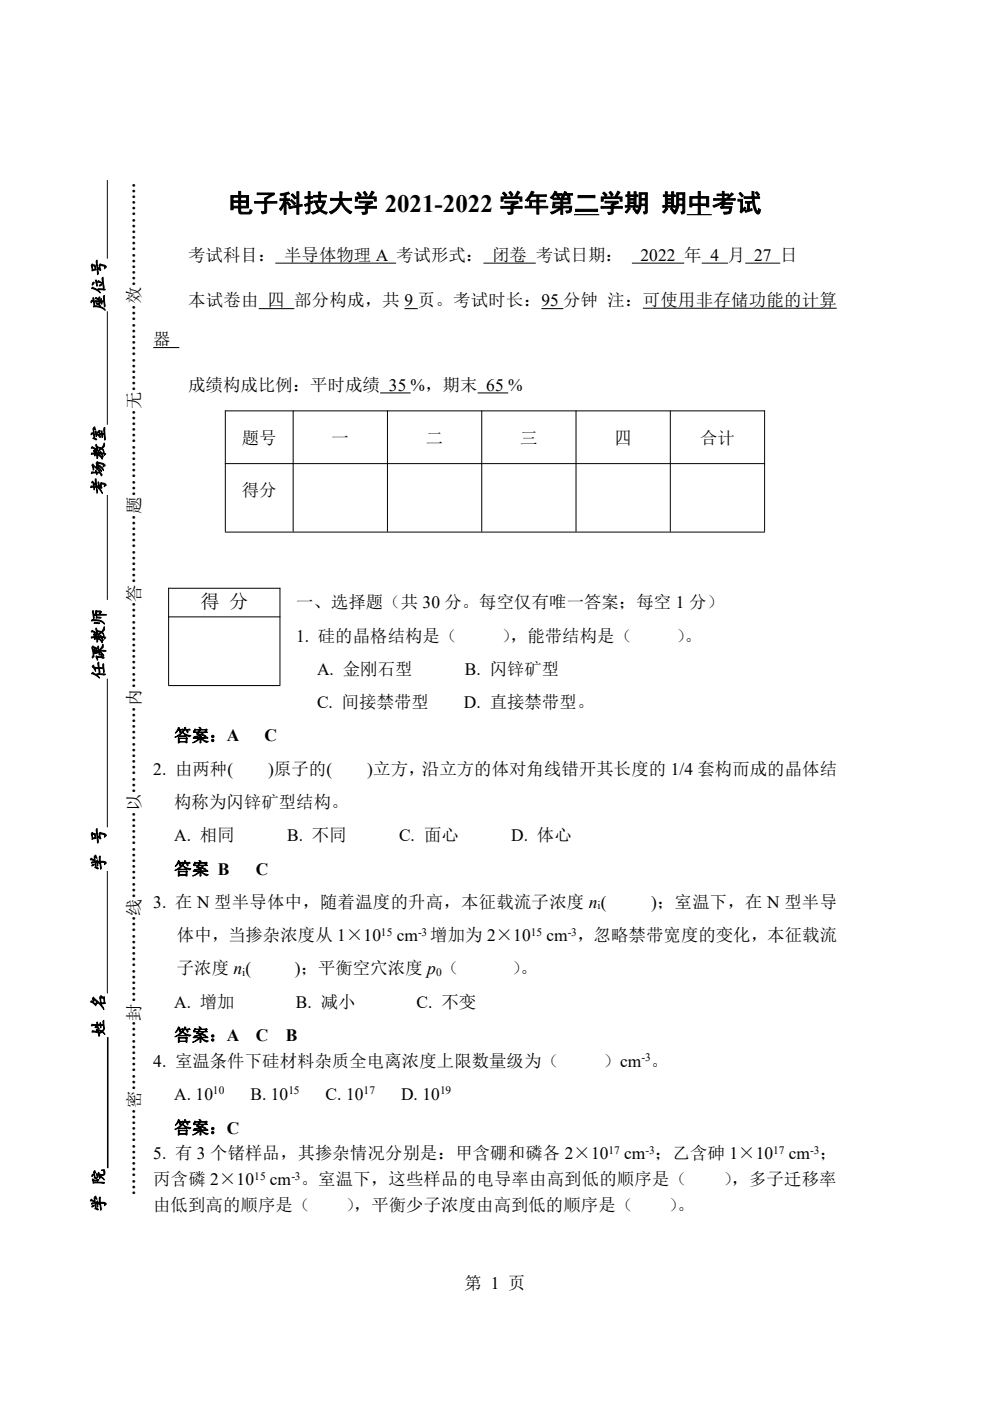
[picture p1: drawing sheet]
<svg xmlns="http://www.w3.org/2000/svg" width="210mm" height="297mm" viewBox="0 0 210 297" stroke-linecap="round" stroke-linejoin="round" font-family="sans-serif">
<defs><g id="words">
<text font-size="5.3" x="48.4" y="44.9">电子科技大学 2021-2022 学年第二学期 期中考试</text>
<text font-size="4.1" x="42.5" y="129">得 分</text>
<g font-size="3.7">
<text x="39.9" y="55.3">考试科目： 半导体物理 A 考试形式： 闭卷 考试日期：</text>
<text x="135.9" y="55.3">2022 年 4 月 27 日</text>
<text x="22.2" y="66" transform="rotate(-90 22.2 66)">座位号</text>
<text x="39.9" y="65">本试卷由 四 部分构成，共 9 页。考试时长：95 分钟 注：可使用非存储功能的计算</text>
<text x="32.5" y="73.2">器</text>
<text x="39.9" y="82.9">成绩构成比例：平时成绩 35 %，期末 65 %</text>
<text x="51.3" y="94">题号</text>
<text x="70.4" y="94">一</text>
<text x="90.3" y="94">二</text>
<text x="110.4" y="94">三</text>
<text x="130.3" y="94">四</text>
<text x="148.5" y="94">合计</text>
<text x="22.2" y="104.9" transform="rotate(-90 22.2 104.9)">考场教室</text>
<text x="51.3" y="105.2">得分</text>
<text x="62.8" y="129">一、选择题（共 30 分。每空仅有唯一答案；每空 1 分）</text>
<text x="62.8" y="136">1. 硅的晶格结构是（</text>
<text x="106.3" y="136">）</text>
<text x="108.2" y="136">，能带结构是（</text>
<text x="143.4" y="136">）</text>
<text x="145.2" y="136">。</text>
<text x="22.2" y="143.9" transform="rotate(-90 22.2 143.9)">任课教师</text>
<text x="67.3" y="143.1">A. 金刚石型</text>
<text x="98.6" y="143.1">B. 闪锌矿型</text>
<text x="67.3" y="150.2">C. 间接禁带型</text>
<text x="98.4" y="150.2">D. 直接禁带型。</text>
<text x="37" y="157.2">答案：A</text>
<text x="56.1" y="157.2">C</text>
<text x="32.5" y="164.3">2. 由两种(</text>
<text x="56.9" y="164.3">)原子的(</text>
<text x="77.9" y="164.3">)立方，沿立方的体对角线错开其长度的 1/4 套构而成的晶体结</text>
<text x="37" y="171.3">构称为闪锌矿型结构。</text>
<text x="37" y="178.4">A. 相同</text>
<text x="60.9" y="178.4">B. 不同</text>
<text x="84.7" y="178.4">C. 面心</text>
<text x="108.5" y="178.4">D. 体心</text>
<text x="22.2" y="184.7" transform="rotate(-90 22.2 184.7)">学 号</text>
<text x="37" y="185.4">答案 B</text>
<text x="54.3" y="185.4">C</text>
<text x="32.5" y="192.5">3. 在 N 型半导体中，随着温度的升高，本征载流子浓度 n (</text>
<text x="138.1" y="192.5">)；室温下，在 N 型半导</text>
<text x="37.5" y="199.5">体中，当掺杂浓度从 1×10</text>
<text x="84.2" y="199.5">cm</text>
<text x="91.3" y="199.5">增加为 2×10</text>
<text x="115.9" y="199.5">cm ，忽略禁带宽度的变化，本征载流</text>
<text x="37.5" y="206.6">子浓度 n (</text>
<text x="62.6" y="206.6">)；平衡空穴浓度 p （</text>
<text x="108.5" y="206.6">）</text>
<text x="110.4" y="206.6">。</text>
<text x="37" y="213.7">A. 增加</text>
<text x="62.8" y="213.7">B. 减小</text>
<text x="88.4" y="213.7">C. 不变</text>
<text x="22.2" y="219.9" transform="rotate(-90 22.2 219.9)">姓 名</text>
<text x="37" y="220.7">答案：A</text>
<text x="54.3" y="220.7">C</text>
<text x="60.7" y="220.7">B</text>
<text x="32.5" y="226.2">4. 室温条件下硅材料杂质全电离浓度上限数量级为（</text>
<text x="127.9" y="226.2">）cm 。</text>
<text x="37" y="233.3">A. 10</text>
<text x="53.1" y="233.3">B. 10</text>
<text x="69.1" y="233.3">C. 10</text>
<text x="85.1" y="233.3">D. 10</text>
<text x="32.5" y="245.8">5. 有 3 个锗样品，其掺杂情况分别是：甲含硼和磷各 2×10</text>
<text x="37" y="240.3">答案：C</text>
<text x="132.4" y="245.8">cm ；乙含砷 1×10</text>
<text x="167.3" y="245.8">cm ；</text>
<text x="32.5" y="251.3">丙含磷 2×10</text>
<text x="57.2" y="251.3">cm 。室温下，这些样品的电导率由高到低的顺序是（</text>
<text x="153.3" y="251.3">）</text>
<text x="155.2" y="251.3">，多子迁移率</text>
<text x="22.2" y="257" transform="rotate(-90 22.2 257)">学 院</text>
<text x="29.7" y="253.5" transform="rotate(-90 29.7 253.5)">……………密…………封……………线……………以……………内……………答…………题……………无……………效………………</text>
<text x="32.5" y="256.8">由低到高的顺序是（</text>
<text x="73.2" y="256.8">）</text>
<text x="75.1" y="256.8">，平衡少子浓度由高到低的顺序是（</text>
<text x="141.8" y="256.8">）</text>
<text x="143.6" y="256.8">。</text>
<text x="98.5" y="273.3">第 1 页</text>
</g>
<g font-size="2.4">
<text x="126.8" y="192.8">i</text>
<text x="80.8" y="198.3">15</text>
<text x="88.7" y="198.3">-3</text>
<text x="112.6" y="198.3">15</text>
<text x="120.4" y="198.3">-3</text>
<text x="51.4" y="206.9">i</text>
<text x="92.5" y="206.9">0</text>
<text x="136.1" y="225">-3</text>
<text x="45.2" y="232">10</text>
<text x="61.2" y="232">15</text>
<text x="77.1" y="232">17</text>
<text x="93.3" y="232">19</text>
<text x="129.1" y="244.6">17</text>
<text x="136.9" y="244.6">-3</text>
<text x="164" y="244.6">17</text>
<text x="171.9" y="244.6">-3</text>
<text x="53.9" y="250.1">15</text>
<text x="61.8" y="250.1">-3</text>
</g>
</g></defs>
<path d="M22.9 219.9v27.8" fill="none" stroke="#000" stroke-width=".34"/>
<g fill="none" stroke="#000" stroke-width=".21">
<path d="M22.8 38.2v16.6M58.4 55.8h25.6M102.6 55.8h11.1M134.1 55.8h11.1M148.9 55.8h5.5M158.1 55.8h7.4M22.8 66v24M32.5 73.7h5.5M54.9 65.4h7.5M85.8 65.4h2.8M114.8 65.4h4.7M136.4 65.4h41.1"/>
<path d="M47.7 87.1h114.6M47.7 98.3h114.6M47.8 87v25.7M62.2 87v25.7M80.6 83.3h6.5M82.2 87v25.7M101.3 83.3h6.5M102.2 87v25.7M122.2 87v25.7M142.2 87v25.7M162.2 87v25.7M22.8 105v22.2"/>
<path d="M47.7 112.8h114.6M35.7 124.7h23.8M35.7 130.8h23.8M35.8 124.6v20.7M59.4 124.6v20.7M22.8 143.9v31.5M35.7 145.4h23.8M22.8 184.7v25.9"/>
</g>
<path d="M121.8 45.5h5.3M145.7 45.5h5.3" fill="none" stroke="#000" stroke-width=".25"/>
<use href="#words"/>
</svg>
